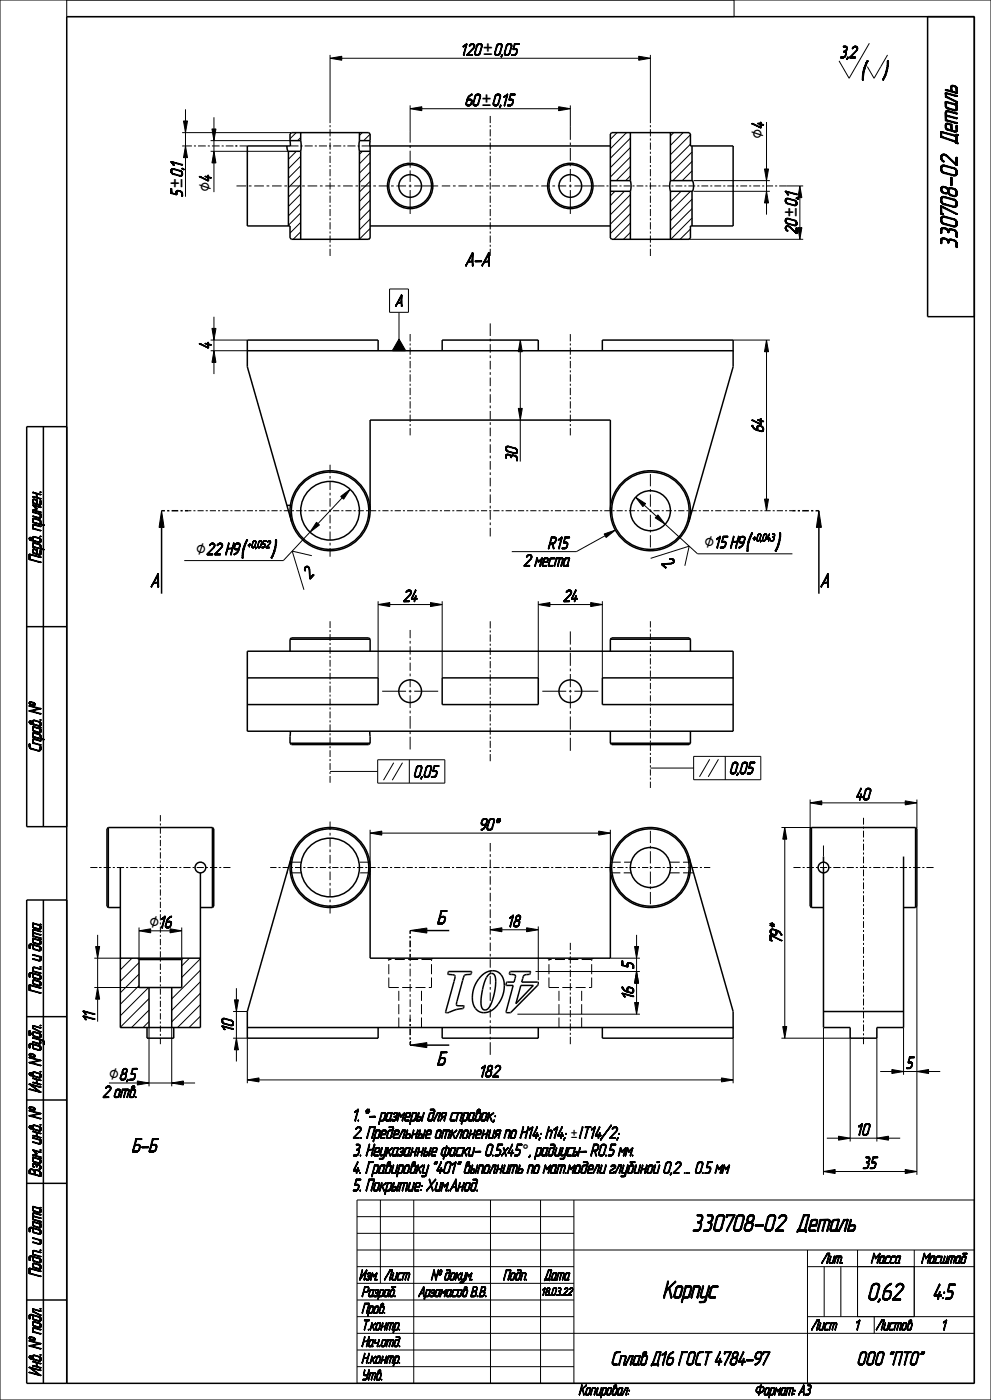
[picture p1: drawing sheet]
<svg xmlns="http://www.w3.org/2000/svg" width="297mm" height="420mm" viewBox="0 0 297 420" stroke-linecap="round" stroke-linejoin="round" font-family="sans-serif">
<defs><g id="words">
<g font-size="7.5">
<text x="144.5" y="16.6">±</text>
<text x="257.9" y="23.7">(</text>
<text x="144.1" y="31.7">±</text>
<text x="54.7" y="56.6" transform="rotate(-90 54.7 56.6)">±</text>
<text x="238.8" y="65.4" transform="rotate(-90 238.8 65.4)">±</text>
</g>
<g font-size="7.3">
<text x="286.9" y="46.4" transform="rotate(-90 286.9 46.4)">Деталь</text>
<text x="286.9" y="78.5" transform="rotate(-90 286.9 78.5)">330708-02</text>
<text x="203.5" y="369.4">330708-02</text>
<text x="235.6" y="369.4">Деталь</text>
<text x="194.5" y="389.4">Корпус</text>
<text x="258.6" y="390">0,62</text>
</g>
<g font-size="7.2">
<text x="72" y="167.1">(</text>
<text x="81.2" y="167.1">)</text>
<text x="223.4" y="165.1">(</text>
<text x="232.2" y="165.1">)</text>
</g>
<text font-size="6.6" x="278.4" y="389.7">4:5</text>
<g font-size="5.9">
<text x="136" y="79.8">А-А</text>
<text x="37.2" y="345.6">Б-Б</text>
<text x="172.4" y="409.5">Сплав Д16 ГОСТ 4784-97</text>
<text x="251.4" y="409.5">ООО &quot;ПТО&quot;</text>
</g>
<g font-size="5.3">
<text x="228.8" y="41.7" transform="rotate(-90 228.8 41.7)">⌀4</text>
<text x="228.8" y="41.7" transform="rotate(-90 228.8 41.7)">⌀</text>
<text x="63.2" y="57.6" transform="rotate(-90 63.2 57.6)">⌀4</text>
<text x="63.2" y="57.6" transform="rotate(-90 63.2 57.6)">⌀</text>
<text x="58.7" y="166.4">⌀22 H9</text>
<text x="58.7" y="166.4">⌀</text>
<text x="211.1" y="164.4">⌀15 H9</text>
<text x="211.1" y="164.4">⌀</text>
<text x="44.7" y="278.4">⌀16</text>
<text x="44.7" y="278.4">⌀</text>
<text x="32.6" y="324">⌀8,5</text>
<text x="32.6" y="324">⌀</text>
<text x="170.9" y="341.5">±IT14/2;</text>
<text x="170.9" y="341.5">±</text>
<text x="156.5" y="346.8">°, радиусы- R0.5 мм.</text>
<text x="156.5" y="346.8">°</text>
</g>
<g font-size="5.1">
<text x="138.2" y="16.6">120</text>
<text x="148" y="16.6">0,05</text>
<text x="251.7" y="17.4">3,2</text>
<text x="139.4" y="31.7">60</text>
<text x="147.6" y="31.7">0,15</text>
<text x="54.7" y="53.1" transform="rotate(-90 54.7 53.1)">0,1</text>
<text x="54.7" y="59" transform="rotate(-90 54.7 59)">5</text>
<text x="238.8" y="61.9" transform="rotate(-90 238.8 61.9)">0,1</text>
<text x="238.8" y="70.3" transform="rotate(-90 238.8 70.3)">20</text>
<text x="118.5" y="91.9">A</text>
<text x="63.2" y="104.6" transform="rotate(-90 63.2 104.6)">4</text>
<text x="228.8" y="129.7" transform="rotate(-90 228.8 129.7)">64</text>
<text x="155.1" y="138.5" transform="rotate(-90 155.1 138.5)">30</text>
<text x="164.3" y="164.6">R15</text>
<text x="92.8" y="173.8" transform="rotate(-47 92.8 173.8)">2</text>
<text x="156.9" y="169.9">2 места</text>
<text x="198.1" y="169.2" transform="rotate(42 198.1 169.2)">2</text>
<text x="12.3" y="175.3" transform="rotate(-90 12.3 175.3)">Перв. примен.</text>
<text x="120.8" y="180.5">24</text>
<text x="168.8" y="180.5">24</text>
<text x="12.3" y="229.6" transform="rotate(-90 12.3 229.6)">Справ. №</text>
<text x="124" y="233.2">0,05</text>
<text x="218.7" y="232.2">0,05</text>
<text x="256.5" y="240">40</text>
<text x="143.8" y="249.1">90*</text>
<text x="152.2" y="278.1">18</text>
<text x="234.3" y="282.9" transform="rotate(-90 234.3 282.9)">79*</text>
<text x="189.9" y="290.7" transform="rotate(-90 189.9 290.7)">5</text>
<text x="189.9" y="299.7" transform="rotate(-90 189.9 299.7)">16</text>
<text x="28.4" y="306.5" transform="rotate(-90 28.4 306.5)">11</text>
<text x="70" y="309.5" transform="rotate(-90 70 309.5)">10</text>
<text x="143.8" y="323.1">182</text>
<text x="271.6" y="320.6">5</text>
<text x="30.7" y="329.3">2 отв.</text>
<text x="12.3" y="333.4" transform="rotate(-90 12.3 333.4)">Инв. № дубл.Подп. и дата</text>
<text x="105.7" y="336.3">1. *- размеры для справок;</text>
<text x="105.7" y="341.5">2. Предельные отклонения по H14; h14;</text>
<text x="256.8" y="340.6">10</text>
<text x="105.7" y="346.8">3. Неуказанные фаски- 0.5х45</text>
<text x="105.7" y="352">4. Гравировку &quot;401&quot; выполнить по мат.модели глубиной 0,2 ... 0.5 мм</text>
<text x="258.5" y="350.6">35</text>
<text x="105.7" y="357.3">5. Покрытие: Хим.Анод.</text>
<text x="12.3" y="418.7" transform="rotate(-90 12.3 418.7)">Инв. № подл.Подп. и датаВзам. инв. №</text>
</g>
<g font-size="4.4">
<text x="105.6" y="384">Изм.</text>
<text x="114" y="384">Лист</text>
<text x="125.5" y="384">№ докум.</text>
<text x="148.6" y="384">Подп.</text>
<text x="162.2" y="384">Дата</text>
<text x="245" y="379">Лит.</text>
<text x="259" y="379">Масса Масштаб</text>
<text x="108.4" y="389">Pазраб.</text>
<text x="125.4" y="389">Арзамасов В.В.</text>
<text x="108.4" y="394">Пров.</text>
<text x="108.4" y="399">Т.контр.</text>
<text x="242" y="399">Лист</text>
<text x="255.8" y="399">1 Листов</text>
<text x="281.8" y="399">1</text>
<text x="108.4" y="404">Нач.отд.</text>
<text x="108.4" y="409">Н.контр.</text>
<text x="108.4" y="414">Утв.</text>
<text x="173.5" y="418.5">Копировал:</text>
<text x="240.4" y="418.5">Формат: А3</text>
</g>
<text font-size="3.4" x="160.4" y="388.6">18.03.22</text>
<g font-size="3.1">
<text x="74.2" y="164.3">+0,052</text>
<text x="225.5" y="162.3">+0,043</text>
</g>
</g></defs>
<g fill="#000">
<path d="M98.9 17.5l3.5-.6v1.2zM191.4 16.9l3.5 .6-3.5 .6zM265.9 19.4l.4-.2-.4 .5zM266.3 19.2l-.1 .6-.3-.1zM265.9 18.3h.4zM265.9 18.4l.4-.1v.2zM265.9 18.7l.4-.2-.4 .5zM266.3 18.5v.7l-.4-.2zM266 18.2h.3zM266 18.2h.2zM265.9 19.7l.3 .1-.5 .6zM265.9 18.4l.4 .1-.4 .2z"/>
<path d="M265.9 19l.4 .2-.4 .2zM55 36.3h1.2l-.6 3.5zM122.9 32.6l3.5-.6v1.2zM167.4 32l3.5 .6-3.5 .6zM264.5 23.8l.7-.6zM264.5 23.9l.7-.7-.3 .7zM264.5 23.9h.4zM264.6 23.9h.3zM264.6 24l.3-.1zM264.6 24h.2zM265 22.8l.5-.3-.6 .7zM264.9 23.2l.6-.7-.3 .7z"/>
<path d="M265.3 22.1l.5-.3-.6 .7zM265.8 21.8l-.3 .7h-.3zM264.9 23.2h.3l-.7 .6zM265.3 21.9l.5-.1-.5 .3zM265.5 21.6l.5-.5-.6 .7zM266 21.1l-.2 .7h-.4zM265.5 21.3l.5-.2-.5 .5zM265.2 22.5h.3l-.5 .3zM266.1 20.4l-.1 .7h-.4zM266.2 19.8l-.1 .6h-.4zM265.4 21.8h.4l-.5 .1zM265.6 21.1h.4l-.5 .2z"/>
<path d="M265.7 20.4h.4l-.5 .7zM55.6 43.8l.6 3.5h-1.2zM64.1 45.4l.6 3.5h-1.2zM63.5 38.7h1.2l-.6 3.5zM229.1 50.7h1.2l-.6 3.5zM229.7 57.4l.6 3.5h-1.2zM239.1 68.3h1.2l-.6 3.5zM63.5 98.5h1.2l-.6 3.5zM64.1 105.2l.6 3.5h-1.2zM119.6 101.7l2 3.5h-4zM155.9 102l.6 3.5h-1.2zM229.7 102l.6 3.5h-1.2z"/>
<path d="M155.3 122.5h1.2l-.6 3.5zM48.4 153.2l.8 5h-1.5zM94.9 156.7l.8 .8-2.8 2.1zM102.1 148.9l2.8-2.1-1.9 3zM181.1 160.2l3.3-1.2-2.8 2.2zM190.5 149.2l3 1.9-.8 .9zM197.2 154.5l2.1 2.8-2.9-1.9zM229.1 149.7h1.2l-.6 3.5zM245.4 153.2l.8 5h-1.5zM46.1 175l-.8 1zM46.1 175l-.6 1h-.2zM45.3 176h.2z"/>
<path d="M45.3 176.1l.2-.1zM45.3 176.1h.2zM46.3 174.7h.9l-1.1 .3zM46.3 174.7l-1 1.3zM47.2 172.2h.3zM47.2 172.8l-1.9 3.2zM47.3 172.2l.2-.1zM46.1 175l1.1-.3 .1 .3zM47.3 176h.3zM47.3 172.1h.2zM47.3 176.1l.2-.1zM47.3 176.1h.2z"/>
<path d="M47.3 172.1h.1zM47.3 172.2h.2zM47.5 172.2l-2.2 3.8zM47.2 172.2h.3l-2.2 3.8zM47.3 176h.2zM47.3 175l.3 1h-.3zM246.8 175l-.8 1zM246.8 175l-.5 1h-.3zM246 176h.3zM246.1 176.1l.2-.1zM246.1 176.1h.1zM247 174.7h1l-1.2 .3z"/>
<path d="M247 174.7l-.9 1.3zM247.9 172.2h.3zM247.9 172.8l-1.8 3.2zM248 172.2l.2-.1zM246.8 175l1.2-.3v.3zM248 176h.3zM248 172.1h.2zM248 176.1l.3-.1zM248 176.1h.2zM248.1 176.1h.1zM248 172.2h.2zM248.2 172.2l-2.1 3.8z"/>
<path d="M247.9 172.2h.3l-2.1 3.8zM248 175l.3 1h-.3zM113.3 181.4l3.5-.6v1.2zM129 180.8l3.5 .6-3.5 .6zM161.3 181.4l3.5-.6v1.2zM177 180.8l3.5 .6-3.5 .6zM110.9 249.9l3.5-.6v1.2zM179.4 249.3l3.5 .6-3.5 .6zM235.2 248.3l.6 3.5h-1.2zM242.8 240.9l3.5-.6v1.2zM271.3 240.3l3.5 .6-3.5 .6zM41.7 279.2l3.5-.6v1.2z"/>
<path d="M122.9 279.2l5-.8v1.5zM131.2 277l1.8-.1zM131.2 277.1l1.6-.1zM131.2 277.2l1.4-.1zM131.2 277l1.2-.1zM132 275.2l-.5 1.7-.3 .1zM132 274.9h.9l-.9 .3zM132 274.9l-.8 2.1zM132.1 273.3h1.9zM132.1 273.2l1.9 .1zM132.2 273.2h1.8zM132.2 273.2h1.7z"/>
<path d="M131.3 277.2l1.3-.1zM132.3 277.2l.3-.1zM131.2 277l1.3-.1zM132.4 273.4l-1.2 3.6zM132.1 273.3l.3 .1-1.2 3.6zM132.5 276.9l.6-.1zM131.2 277.1h1.4zM132.7 276.8l.5-.1zM132 275.2l1.4-.1zM131.2 277h1.6zM132 275.2l1-.3zM132.8 275.2l.6-.1z"/>
<path d="M133 276.5h.3zM132.9 276.6l.4-.1zM132.9 275.2l.5-.1zM133 275.2l.5 .1zM133 276.4l.4-.1zM132 275.2l1.2-.3zM133.5 275.8l-.1 .5h-.3zM132.6 276.9l.5-.1zM133.1 275.3h.4zM133.2 275.4h.3zM132 275.2l1.3-.2zM133.2 275.5l.3-.1z"/>
<path d="M133.2 275.6h.3zM133.2 275.8l.3-.1zM132.9 276.6l.3 .1zM133 276.4l.3 .1zM133.1 276.3h.3zM133.2 275.8h.3l-.4 .5zM133.2 275.5l.3 .1zM133.2 275.6l.3 .1zM132.4 273.4h1.5zM132.1 273.2h1.9zM132.4 273.4h1.6zM132.4 273.4l1.6-.1z"/>
<path d="M146.9 278.9l3.5-.6v1.2zM157.8 278.3l3.5 .6-3.5 .6zM29.3 296.3l.6 3.5h-1.2zM28.7 284h1.2l-.6 3.5zM190.8 291.5l.6 3.5h-1.2zM190.2 284h1.2l-.6 3.5zM70.9 311.5l.6 3.5h-1.2zM70.3 300h1.2l-.6 3.5zM122.9 313.5l5-.7v1.5zM131.2 319.4l1.8-.1zM131.2 319.5l1.6-.1zM131.2 319.5h1.4z"/>
<path d="M131.2 319.4l1.2-.1zM132 317.6l-.5 1.7-.3 .1zM132 317.3h.9l-.9 .3zM132 317.3l-.8 2.1zM132.1 315.7h1.9zM132.1 315.6l1.9 .1zM132.2 315.6h1.8zM132.2 315.6l1.7-.1zM131.3 319.5h1.3zM132.3 319.5h.3zM131.2 319.4l1.3-.1zM132.4 315.8l-1.2 3.6z"/>
<path d="M132.1 315.7l.3 .1-1.2 3.6zM132.5 319.3l.6-.1zM132.7 319.2l.5-.2zM132 317.6l1.4-.1zM131.2 319.4h1.6zM132 317.6l1-.3zM132.8 317.6l.6-.1zM133 318.9l.3-.1zM132.9 319l.4-.2zM132.9 317.6l.5-.1zM133 317.6h.5zM133 318.8l.4-.1z"/>
<path d="M132 317.6l1.2-.3zM133.5 318.1l-.1 .6h-.3zM132.6 319.2h.5zM133.1 317.7l.4-.1zM133.2 317.7l.3 .1zM132 317.6l1.3-.2zM133.2 317.8h.3zM133.2 317.9l.3-.1zM133.2 318l.3-.1zM133.2 318.1l.3-.1zM132.8 319.1l.4-.1zM133 318.8h.3z"/>
<path d="M133.1 318.7h.3zM133.2 318.1h.3l-.4 .6zM133.2 317.9h.3zM133.2 318h.3zM132.4 315.8h1.5zM132.1 315.6h1.9zM132.4 315.8l1.6-.1zM190.2 300.8h1.2l-.6 3.5zM234.6 308h1.2l-.6 3.5zM51.5 324.9l3.5-.6v1.2zM74.1 324l3.5-.6v1.2zM216.2 323.4l3.5 .6-3.5 .6z"/>
<path d="M267.3 320.9l3.5 .6-3.5 .6zM274.8 321.5l3.5-.6v1.2zM251.3 340.9l3.5 .6-3.5 .6zM262.8 341.5l3.5-.6v1.2zM226.5 417.1l.3-.1zM226.5 417.2l.3-.1zM226.5 417.3h.3zM226.6 417l.2-.2zM226.6 417.5h.3zM226.6 416.8l.3-.1zM226.6 417.6h.4zM226.7 416.6l.3-.1z"/>
<path d="M226.7 417.6h.4zM226.8 416.4h.2zM226.5 417.1h.3zM226.5 417.2h.3zM226.6 417h.2zM226.6 416.8h.2l-.2 .2zM226.9 416.3l.4-.1zM226.6 416.8l.3-.2zM226.7 416.6h.2l-.3 .2zM226.9 417.8h1.3zM226.8 416.4l.2 .1-.3 .1zM227 416.2l.5-.1z"/>
<path d="M226.8 416.4l.3-.1zM226.9 416.3h.2l-.3 .1zM226.8 417.7l.5-.1zM227.2 416.1h1.6zM227.1 417.9l.9-.1zM226.8 417.7l.7-.1zM227.6 417.9l-.1 .5h-.2zM227.3 418.4h.2zM227.3 418.5l.2-.1zM227.4 416h1.3zM226.9 416.3l.5-.1zM227 416.2h.4l-.5 .1z"/>
<path d="M227.2 417.9l.8-.1zM228.1 416.1l-.4 1.5h-.2zM226.8 417.7l.9-.1zM227.5 415.9h1zM227.5 416.1h1.3zM227.4 417.9l.6-.1zM227.4 417.9h.2l-.3 .5zM226.8 417.7l1.1-.1zM227.6 416.1h1.2zM227.6 417.9l.4-.1zM227.9 417.9l.1-.1zM228.2 415.6l-.3 .3z"/>
<path d="M227.5 415.9h.6zM227.5 415.9h.4zM227.9 417.6h.6zM228 415.6h.2zM228 415.5h.2zM227.9 416.1h.9zM227.9 416.1h.2l-.6 1.5zM227.5 415.9h.8zM227.1 417.9l1-.1zM226.9 417.8h1.2zM228.2 417.6l.5-.1zM228 415.6h.2l-.3 .3z"/>
<path d="M228.1 416.1h.7zM226.8 417.7h1.6zM226.9 417.8l1.5-.1zM228.3 416.1h.5zM228.4 416.1l.5 .1zM228.5 417.3h.3l-.4 .2zM228.4 417.5l.4-.2zM227.4 416l1.1-.1zM228 417.6h.5zM228.6 417.2h.3zM228.5 416.2h.4zM228.6 416.2l.4 .1z"/>
<path d="M227.2 416.1l1.5-.1zM228.7 417.1l.2-.1zM228.3 417.5h.4zM228.7 416.3l.3 .1zM228.7 417l.3-.2zM228.8 416.4h.2zM228.8 416.8l.2-.1zM227 416.2l1.8-.1zM228.8 416.5l.2-.1zM228.8 416.7l.2-.1zM228.6 417.2l.2 .1zM228.7 417.1l.2 .1z"/>
<path d="M228.7 417h.2zM228.8 416.8h.2l-.3 .2zM229.6 416.8l-.4 1.3h-.2zM229 418.2h.3zM229 418.3h.4zM228.8 416.5l.2 .1zM228.8 416.7h.2zM229 418.4l1.2-.1zM229.1 418.4h1zM229.2 418.5l.8-.1zM229 418.2l.2-.1zM229 418.1h.2z"/>
<path d="M229 418.3h.3zM229.3 416.8l.3-.1zM229.3 418.5h.6zM229.4 416.7l.3-.1zM229.4 416.6h.3zM229 418.4l.8-.1zM229.5 416.5l1-.1zM229.5 416.5h1.1zM229.3 416.8h.3l-.6 1.3zM229.4 416.7h.2zM229.7 416.4h.8zM229.8 418.5h.1z"/>
<path d="M229.4 416.6h.4zM229.5 416.5l.3 .1zM229.8 418.3l.4-.1zM229.7 416.4h.6zM229.7 416.4h.2zM229.2 418.5h.7zM230 418.2h.3zM229.1 418.4h.9zM230.1 418.2l.2-.1zM230.6 416.8l-.3 1.3h-.2zM229 418.4h1.1zM229.8 416.6l.8-.1z"/>
<path d="M230.2 416.6h.4zM229.9 418.3l.3-.1zM229.7 416.4h.7zM230.1 418.1h.2zM230.7 418.5l-.2 .7h-.1zM230.4 419.3l.1-.1zM230.3 416.6h.3zM230.4 416.6h.2zM230.4 419.3h.1zM230.4 416.7h.2zM230.4 416.8l.2-.1zM229.6 416.4h.9z"/>
<path d="M230.4 419.2h.1zM230.4 416.6l.2 .1zM230.4 416.8h.2l-.5 1.3zM230.8 418.3h.6l-.7 .2zM230.8 418.3l-.4 .9zM231 416.4l1.2 .1zM231.1 416.4h1zM231.1 416.4h.8zM231.2 416.6l-.8 2.6zM231 416.4l.2 .2-.8 2.6zM230.7 418.5h.9zM231.4 418.5h.2z"/>
<path d="M230.7 418.5l.8-.2zM231.5 418.3l.4-.1zM230.7 418.5l1.1-.2zM231.6 418.2h.3zM230.7 418.5l.9-.1zM231.7 418.2l.2-.1zM232.3 416.8l-.4 1.3h-.2zM230.7 418.5l1-.1zM231.2 416.6l1-.1zM231.9 416.6h.4zM231.7 418.2h.2zM231.1 416.4h.9z"/>
<path d="M231.7 418.1h.2zM232 416.6h.3zM232 416.7h.3zM232 416.8l.3-.1zM232.7 416.8l-.4 1.6h-.2zM232.1 418.4h.2zM232.1 418.5l.2-.1zM232 416.6l.3 .1zM232 416.8h.3l-.6 1.3zM232.6 416.4h.2zM232.5 416.4h.3l-.1 .4zM232.8 416.4l.3 .8-.4-.4z"/>
<path d="M232.5 416.4l.2 .4-.6 1.6zM233.1 417.2l.6-.4-.8 .7zM232.9 417.5l.8-.7zM232.7 416.8l.4 .4-.2 .3zM232.9 417.5h.2zM234.1 416.4l-.8 2 .4-1.6zM234.1 416.4l-.5 2h-.3zM233.3 418.4h.3zM233.4 418.5l.1-.1zM233.4 418.5h.1zM233.3 418.4h.2zM233.9 416.4h.1z"/>
<path d="M234.5 416.8l-.4 1.3h-.2zM233.9 418.2h.3zM233.9 418.3h.4zM233.1 417.2l1-.8zM233.9 416.4h.1l-.9 .8zM234 418.4h.9zM234.1 418.5l.8-.1zM233.9 418.2l.2-.1zM233.9 418.1h.2zM233.9 418.3h.3zM234.2 416.8l.3-.1zM234.2 418.5h.7z"/>
<path d="M234.3 416.7l.3-.1zM234.3 416.6h.3zM233.9 418.4l.8-.1zM234.4 416.5l1.2-.1zM234.2 416.8h.3l-.6 1.3zM234.3 416.7h.2zM234.5 416.4h1.1zM234.6 416.4h1zM234.7 418.5h.2zM234.3 416.6h.4zM234.4 416.5l.3 .1zM234.7 418.3h.6z"/>
<path d="M233.9 418.4l1.4-.1zM234.6 416.4h.9zM234.6 416.4h.2zM234.8 418.3l.4-.1zM234.8 418.3h.4zM234.1 418.5h.8zM235 418.2h.2zM235.4 416.6l.2-.2-.6 1.7zM235.6 416.4l-.4 1.7h-.2zM233.9 418.4l1.5-.1zM235 418.4h.4zM234 418.4h1z"/>
<path d="M233.9 418.4h1.1zM235.1 418.4h.3zM235.1 418.5h.2zM235 418.2l.2-.1zM235 418.1h.2zM234.9 418.2h.3zM234.7 418.3h.5zM235.1 418.5l.2-.1zM235.1 418.4h.2zM234.7 416.6l.9-.2zM236.2 416.6l-.5 1.8h-.2zM235.5 418.4h.2z"/>
<path d="M235.5 418.5l.2-.1zM236 416.4l1.8 .1zM236 416.4h1.7zM236 416.4h1.5zM236 416.4l.2 .2-.7 1.8zM237 416.6l-.4 1.8h-.2zM236.4 418.4h.2zM236.4 418.5l.2-.1zM236.4 418.5h.1zM236.2 416.6l1.6-.1zM236.8 416.6l1-.1zM236.8 416.6h.2l-.6 1.8z"/>
<path d="M237.2 418.4h.2zM237.8 416.8l-.4 1.6h-.2zM237.2 418.5l.2-.1zM237.2 418.5h.2zM237 416.6l.8-.1zM237.5 416.6h.3zM236 416.4h1.6zM237.6 416.6l.3 .1zM237.6 416.7h.3zM237.6 416.8l.3-.1zM237.6 416.8h.2l-.6 1.6zM237.8 418.3h.3z"/>
<path d="M237.9 418.2h.2zM237.9 418.3l.2-.1zM237.9 418.3h.1zM237.8 418.3h.2zM237.9 418.3h.2zM238.1 417.2l.2-.1zM238.1 417.2h.3zM238.1 417.3l.2-.1zM238.2 417.1h.1zM238.1 417.3h.2zM238.1 417.2h.2z"/>
</g>
<g fill="none" stroke="#000" stroke-width=".3">
<path d="M0 0h297v420h-297zM20 0v5h200v-5M98.9 17.5l3.5-.6v1.2zM98.9 16.5v20.4M102.4 17.5h89M191.4 16.9l3.5 .6-3.5 .6zM194.9 16.5v20.4M260.5 13l-6 10.5-3-5.2M265.9 19.7l.3 .1-.5 .6zM265.9 18.3h.4zM265.9 18.4l.4-.1v.2zM265.9 18.4l.4 .1-.4 .2z"/>
<path d="M265.9 18.7l.4-.2-.4 .5zM265.9 19l.4 .2-.4 .2zM265.9 19.4l.4-.2-.4 .5zM266 16.5l-4 7M266 18.2h.2zM266.1 18.2h.1M266 18.2h.3zM266.2 19.8l-.1 .6h-.4zM266.3 18.5v.7l-.4-.2zM266.3 19.2l-.1 .6-.3-.1zM54.6 39.8h32.7M55 36.3h1.2l-.6 3.5z"/>
<path d="M55.6 32.8v3.5M55.6 39.8v4M63.5 38.7h1.2l-.6 3.5zM64.1 35.2v3.5M88.8 39.8l-1.9 1.8M98.9 37.5v.7M98.9 38.8v2.1M108.6 39.8l-.9 .8M122.9 32.6l3.5-.6v1.2zM122.9 31.6v11.2M126.4 32.6h41M146.9 34.8v2.1"/>
<path d="M146.9 37.5v.7M146.9 38.8v2.1M167.4 32l3.5 .6-3.5 .6zM170.9 31.6v10.4M184.9 39.8l-2 2M187.8 39.8l-4.9 4.8M194.9 37.5v.7M194.9 38.8v2.1M201.9 39.8l-1 1M204.7 39.8l-3.8 3.8M229.7 36.6v14.1M264.5 23.8l.7-.6z"/>
<path d="M264.5 23.9l.7-.7-.3 .7zM264.5 23.9h.4zM264.6 23.9h.3zM264.6 24l.3-.1zM264.6 24h.2zM264.7 24h.1M264.9 23.2l.6-.7-.3 .7zM264.9 23.2h.3l-.7 .6zM265 22.8l.5-.3-.6 .7zM265.2 22.5h.3l-.5 .3zM265.3 22.1l.5-.3-.6 .7zM265.3 21.9l.5-.1-.5 .3z"/>
<path d="M265.4 21.8h.4l-.5 .1zM265.5 21.6l.5-.5-.6 .7zM265.5 21.3l.5-.2-.5 .5zM265.6 21.1h.4l-.5 .2zM265.7 20.4h.4l-.5 .7zM265.8 21.8l-.3 .7h-.3zM266 21.1l-.2 .7h-.4zM266.1 20.4l-.1 .7h-.4zM54.6 43.8h2.9M55.6 43.8l.6 3.5h-1.2zM55.6 47.3v11.7M58.1 43.8h.6"/>
<path d="M59.4 43.8h2.3M62.3 43.8h.6M63.1 45.4h23.3M63.1 42.2h23.8M63.5 43.8h2.3M64.1 45.4l.6 3.5h-1.2zM64.1 42.2v3.2M64.1 48.9v8.7M66.4 43.8h.6M67.7 43.8h2.3M70.6 43.8h.1M70.6 43.8h.6"/>
<path d="M70.9 55.8h2.9M71.8 43.8h2.3M74.6 55.8h.8M76.2 55.8h2.9M79.9 55.8h.8M81.5 55.8h2.9M85.2 55.8h.8M86.8 55.8h2.9M87 43.8h2.5M88.8 45.4l-2.4 2.4M90.1 43.8h.6M90.1 41.3l-.9 .9"/>
<path d="M90.1 46.9l-3.7 3.7M90.1 49.7l-3.7 3.7M90.1 52.6l-3.7 3.7M90.1 55.4l-3.7 3.7M90.1 58.2l-3.7 3.7M90.6 55.8h.8M91.3 43.8h2.4M92.2 55.8h2.9M94.3 43.8h.7M95.6 43.8h2.4M95.9 55.8h.8M97.5 55.8h2.9"/>
<path d="M98.6 43.8h.6M98.9 41.5v.6M98.9 42.8v2.1M98.9 45.5v.6M98.9 46.7v2.2M98.9 49.5v.6M98.9 50.7v2.2M98.9 53.5v.6M98.9 54.7v2.2M98.9 57.5v.6M98.9 58.7v2.1M99.8 43.8h2.5"/>
<path d="M101.2 55.8h.8M102.8 55.8h2.9M102.9 43.8h.6M104.1 43.8h2.4M106.5 55.8h.8M107.2 43.8h.6M108.2 55.8h2.9M108.4 43.8h2.4M108.6 45.4l-.9 .9M110.9 40.3l-1.9 1.9M110.9 45.9l-3.2 3.2M110.9 48.7l-3.2 3.2"/>
<path d="M110.9 51.6l-3.2 3.2M110.9 54.4l-3.2 3.2M110.9 57.2l-3.2 3.2M111.9 55.8h.8M113.5 55.8h2.9M117.2 55.8h.8M118.8 55.8h2.9M122.5 55.8h.8M122.9 43.6v.8M122.9 45.2v3.5M122.9 49.5v.8M122.9 51.1v3.5"/>
<path d="M122.9 55.4v.8M122.9 57v7.2M124.1 55.8h7.2M132.4 55.8h2.5M135.7 55.8h.9M137.4 55.8h2.5M140.7 55.8h.8M142.3 55.8h2.6M145.7 55.8h.8M146.9 41.5v.6M146.9 42.8v2.1M146.9 45.5v.6"/>
<path d="M146.9 46.7v2.2M146.9 49.5v.6M146.9 50.7v2.2M146.9 53.5v.6M146.9 54.7v2.2M146.9 57.5v.6M146.9 58.7v2.1M147.3 55.8h2.5M150.6 55.8h.9M152.3 55.8h2.5M155.6 55.8h.8M157.2 55.8h2.6"/>
<path d="M160.6 55.8h.8M162.2 55.8h2.5M165.5 55.8h.9M167.2 55.8h2.5M170.5 55.8h.8M170.9 42.8v.8M170.9 44.4v3.9M170.9 49.1v.8M170.9 50.7v3.9M170.9 55.4v.8M170.9 57v7.2M172.1 55.8h9.1"/>
<path d="M181.8 55.8h.6M183 55.8h2M184.3 57.4l-1.4 1.4M185.7 55.8h.6M186.9 55.8h2M187.1 57.4l-4.2 4.2M188.9 41.5l-6 6M188.9 44.3l-6 6M188.9 47.1l-6 6M188.9 49.9l-4.2 4.3M188.9 52.8l-1.4 1.4M188.9 58.4l-6 6"/>
<path d="M189.5 55.8h.7M190.8 55.8h2M193.4 55.8h.6M194.7 55.8h2M194.9 41.5v.6M194.9 42.8v2.1M194.9 45.5v.6M194.9 46.7v2.2M194.9 49.5v.6M194.9 50.7v2.2M194.9 53.5v.6M194.9 54.7v2.2"/>
<path d="M194.9 57.5v.6M194.9 58.7v2.1M197.3 55.8h.6M198.5 55.8h2.1M201.2 55.8h.6M201.3 57.4l-.4 .3M202.4 55.8h2.1M204.1 57.4l-3.2 3.2M205.1 55.8h.6M206.3 55.8h2.1M206.9 40.4l-6 6M206.9 43.3l-6 6"/>
<path d="M206.9 57.4l-6 6M207.4 45.6l-6.5 6.5M207.4 48.4l-5.8 5.8M207.4 51.3l-2.9 2.9M207.4 54.1l-.1 .1M207.4 59.7l-6.5 6.5M207.9 57.4h22.8M207.9 54.2h22.8M209 55.8h.6M210.2 55.8h2.1M212.9 55.8h.6M214.1 55.8h2"/>
<path d="M216.8 55.8h.6M218 55.8h2M220.6 55.8h.7M221.9 55.8h2M224.5 55.8h.6M225.8 55.8h2M228.4 55.8h.6M229.1 50.7h1.2l-.6 3.5zM229.6 55.8h2.1M229.7 57.4l.6 3.5h-1.2zM229.7 54.2v3.2M232.3 55.8h.6"/>
<path d="M233.5 55.8h2.1M239.7 59.3v9M90.1 61.1l-3.7 3.6M90.1 63.9l-3.7 3.7M90.1 66.7l-3.2 3.2M90.1 69.5l-2.2 2.3M98.9 61.5v.6M98.9 62.7v2.1M98.9 65.4v.7M98.9 66.7v2.1M98.9 69.4v.6M98.9 70.7v2.1"/>
<path d="M98.9 73.4v.6M98.9 74.6v2.2M110.9 60.1l-3.2 3.2M110.9 62.9l-3.2 3.2M110.9 65.7l-3.2 3.2M110.9 68.5l-3.2 3.2M110.9 71.4l-.4 .4M146.9 61.5v.6M146.9 62.7v2.1M146.9 65.4v.7M146.9 66.7v2.1M146.9 69.4v.6"/>
<path d="M146.9 70.7v2.1M146.9 73.4v.6M146.9 74.6v2.2M188.9 61.3l-6 6M188.9 64.1l-6 6M188.9 66.9l-4.9 4.9M188.9 69.7l-2 2.1M194.9 61.5v.6M194.9 62.7v2.1M194.9 65.4v.7M194.9 66.7v2.1M194.9 69.4v.6"/>
<path d="M194.9 70.7v2.1M194.9 73.4v.6M194.9 74.6v2.2M206.5 71.8h34.2M206.9 68.7l-3.1 3.1M207.4 62.6l-6.5 6.5M207.4 65.4l-6.4 6.4M229.7 60.9v3.5M239.1 68.3h1.2l-.6 3.5zM63.5 98.5h1.2l-.6 3.5zM64.1 95v3.5M119.6 93.7v8"/>
<path d="M122.4 86.7h-5.7v7h5.7M146.9 97v3.8M63.1 105.2h11M63.1 102h11M64.1 105.2l.6 3.5h-1.2zM64.1 108.7v3.5M119.6 101.7l2 3.5h-4zM122.9 100.2v2.2M122.9 103v.6M122.9 104.3v2.1M122.9 107.1v.6M122.9 108.3v2.2"/>
<path d="M122.9 111.1v.6M122.9 112.3v2.2M122.9 115.1v.6M122.9 116.3v2.2M122.9 119.1v.7M146.9 101.6v.8M146.9 103.2v2.6M146.9 106.6v.8M146.9 108.2v2.6M146.9 111.6v.8M146.9 113.3v2.5M146.9 116.6v.9"/>
<path d="M146.9 118.3v2.5M155.9 102l.6 3.5h-1.2zM155.9 105.5v17M170.9 100.2v2.2M170.9 103v.6M170.9 104.3v2.1M170.9 107.1v.6M170.9 108.3v2.2M170.9 111.1v.6M170.9 112.3v2.2M170.9 115.1v.6M170.9 116.3v2.2"/>
<path d="M170.9 119.1v.7M219.7 102h11M229.7 102l.6 3.5h-1.2zM229.7 105.5v44.2M98.9 139.4v2.6M122.9 120.4v2.2M122.9 123.2v.6M122.9 124.4v2.2M122.9 127.2v.6M122.9 128.4v2.2M146.9 121.7v.8M146.9 123.3v2.6"/>
<path d="M146.9 126.7v.8M146.9 128.3v2.6M146.9 131.7v.8M146.9 133.3v2.6M146.9 136.7v.8M146.9 138.3v2.6M155.3 122.5h1.2l-.6 3.5zM155.9 126v12.5M170.9 120.4v2.2M170.9 123.2v.6M170.9 124.4v2.2M170.9 127.2v.6"/>
<path d="M170.9 128.4v2.2M48.4 153.2l.8 5h-1.5zM56.4 153.2h.9M58 153.2h.6M59.2 153.2h1.8M61.7 153.2h.6M62.9 153.2h1.8M65.3 153.2h.7M66.6 153.2h1.8M69 153.2h.7M70.3 153.2h1.8M72.7 153.2h.7"/>
<path d="M74 153.2h1.8M76.4 153.2h.6M77.7 153.2h1.8M80.1 153.2h.6M81.4 153.2h1.8M83.8 153.2h.6M85 153.2h1.9M87.5 153.2h.6M88.7 153.2h1.9M91.2 153.2h.6M92.4 153.2h1.9M92.9 159.6l-8 8.6h-29.7"/>
<path d="M94.9 156.7l.8 .8-2.8 2.1zM94.9 153.2h.6M96.1 153.2h1.9M98.6 153.2h.6M98.9 142.8v.8M98.9 144.4v2.6M98.9 147.8v.8M98.9 149.4v2.6M98.9 152.8v.8M98.9 154.4v2.6M98.9 157.8v.8M98.9 159.4v2.6"/>
<path d="M99.8 153.2h1.9M102.1 148.9l2.8-2.1-1.9 3zM102.3 153.2h.6M102.5 149.4l-7.2 7.7M103.5 153.2h1.9M106 153.2h.6M107.2 153.2h1.9M109.7 153.2h.6M110.9 153.2h1.9M113.4 153.2h.6M114.6 153.2h1.8M117.1 153.2h.6"/>
<path d="M118.3 153.2h1.8M120.8 153.2h.6M122 153.2h1.8M124.5 153.2h.6M125.7 153.2h1.8M128.1 153.2h.7M129.4 153.2h1.8M131.8 153.2h.7M133.1 153.2h1.8M135.5 153.2h.6M136.8 153.2h1.8M139.2 153.2h.6"/>
<path d="M140.5 153.2h1.8M142.9 153.2h.6M144.2 153.2h1.8M146.6 153.2h.6M146.9 141.7v.8M146.9 143.3v2.6M146.9 146.7v.8M146.9 148.3v2.6M146.9 151.7v.8M146.9 153.3v2.6M146.9 156.7v.8M146.9 158.4v2.5"/>
<path d="M147.8 153.2h1.9M150.3 153.2h.6M151.5 153.2h1.9M154 153.2h.6M155.2 153.2h1.9M157.7 153.2h.6M158.9 153.2h1.9M161.4 153.2h.6M162.6 153.2h1.9M165.1 153.2h.6M166.3 153.2h1.9M168.8 153.2h.6"/>
<path d="M170 153.2h1.9M172.5 153.2h.6M173.7 153.2h1.8M176.2 153.2h.6M177.4 153.2h1.8M179.9 153.2h.6M181.1 153.2h1.8M183.6 153.2h.6M184.8 153.2h1.8M187.2 153.2h.7M188.5 153.2h1.8M190.5 149.2l3 1.9-.8 .9z"/>
<path d="M190.9 153.2h.7M192.2 153.2h1.8M193.1 151.5l3.7 3.4M194.6 153.2h.6M194.9 142.2v3.7M194.9 146.7v.8M194.9 148.3v3.7M194.9 152.8v.8M194.9 154.4v3.7M194.9 158.9v.8M195.9 153.2h1.8M197.2 154.5l2.1 2.8-2.9-1.9z"/>
<path d="M198.3 153.2h.6M199.3 157.3l9.8 8.8h28.4M199.6 153.2h1.8M202 153.2h.6M203.3 153.2h1.8M205.7 153.2h.6M206.9 153.2h1.9M209.4 153.2h.6M210.6 153.2h1.9M213.1 153.2h.6M214.3 153.2h1.9M216.8 153.2h.6"/>
<path d="M218 153.2h1.9M220.5 153.2h.6M221.7 153.2h1.9M224.2 153.2h.6M225.4 153.2h1.9M227.9 153.2h.6M229.1 153.2h1.9M229.1 149.7h1.2l-.6 3.5zM231.6 153.2h.6M232.8 153.2h1.8M235.3 153.2h.6M236.5 153.2h.9"/>
<path d="M245.4 153.2l.8 5h-1.5zM45.3 176h.2zM45.3 176h.1M45.3 176.1l.2-.1zM45.3 176.1h.2zM45.4 176.1h.1M46.1 175l1.1-.3 .1 .3zM46.1 175l-.8 1zM46.1 175l-.6 1h-.2zM46.3 174.7h.9l-1.1 .3zM46.3 174.7l-1 1.3zM47.2 172.2h.3z"/>
<path d="M47.2 172.8l-1.9 3.2zM47.2 172.2h.3l-2.2 3.8zM47.3 172.2l.2-.1zM47.3 172.2h.2zM47.3 176h.3zM47.3 175l.3 1h-.3zM47.3 176h.2zM47.3 172.1h.1zM47.4 172.1h.1M47.3 172.1h.2zM47.3 176.1l.2-.1zM47.3 176.1h.2z"/>
<path d="M47.4 172.2v2.8M47.4 176.1h.1M47.5 172.2l-2.2 3.8zM47.5 172.2l-.3 2.5v-1.9zM47.5 172.2l-.2 2.8zM47.5 172.2l.1 3.8-.3-1zM93.5 166.7l-5.9-1.4 3.5 11.6M98.9 162.8v.8M98.9 164.4v2.6M181.1 160.2l3.3-1.2-2.8 2.2zM181.4 160.7l-8.7 4.8h-19.3M194.9 160.5v3.7"/>
<path d="M195 167.5l11.5-3.7-1.3 5.9M246 176h.3zM246 176h.1M246.1 176.1l.2-.1zM246.1 176.1h.1zM246.2 176.1h.1M246.8 175l1.2-.3v.3zM246.8 175l-.8 1zM246.8 175l-.5 1h-.3zM247 174.7h1l-1.2 .3zM247 174.7l-.9 1.3zM247.9 172.2h.3z"/>
<path d="M247.9 172.8l-1.8 3.2zM247.9 172.2h.3l-2.1 3.8zM248 172.2l.2-.1zM248 172.2h.2zM248 176h.3zM248 175l.3 1h-.3zM248 172.1h.2zM248.1 172.1h.1M248 176.1l.3-.1zM248 176.1h.2zM248.1 176.1h.1zM248.1 172.2v2.8"/>
<path d="M248.1 176.1h.1M248.2 172.2l-2.1 3.8zM248.2 172.2l-.2 2.5-.1-1.9zM248.2 172.2l-.2 2.8zM248.2 172.2l.1 3.8-.3-1zM98.9 186.4v2M98.9 189v.6M98.9 190.2v2.1M98.9 192.9v.6M98.9 194.1v2M98.9 196.8v.6M98.9 198v2"/>
<path d="M113.3 181.4l3.5-.6v1.2zM113.3 180.4v23M116.8 181.4h12.2M122.9 189v2.5M122.9 192.3v.8M122.9 193.9v2.5M122.9 197.2v.8M122.9 198.8v2.5M129 180.8l3.5 .6-3.5 .6zM132.5 180.4v23M146.9 186.4v2.1M146.9 189.1v.6"/>
<path d="M146.9 190.4v2.1M146.9 193.1v.6M146.9 194.3v2.2M146.9 197.1v.6M146.9 198.3v2.2M161.3 181.4l3.5-.6v1.2zM161.3 180.4v23M164.8 181.4h12.2M170.9 189.4v4M170.9 194.2v.8M170.9 195.8v4M177 180.8l3.5 .6-3.5 .6z"/>
<path d="M180.5 180.4v23M194.9 186.4v1.8M194.9 188.8v.7M194.9 190.1v1.8M194.9 192.5v.7M194.9 193.8v1.8M194.9 196.3v.6M194.9 197.5v1.8M194.9 200v.6M98.9 200.6v.6M98.9 201.8v2.1M98.9 204.5v.6"/>
<path d="M98.9 205.7v2M98.9 208.4v.6M98.9 209.6v2M98.9 212.2v.6M98.9 213.5v2M98.9 216.1v.6M98.9 217.3v2.1M98.9 220v.6M114.5 207.4h7.2M122.5 207.4h.8M122.9 202.1v.8M122.9 203.7v2.5"/>
<path d="M122.9 207v.8M122.9 208.6v3.8M122.9 213.2v.8M122.9 214.8v3.8M122.9 219.4v.8M124.1 207.4h7.2M146.9 201.1v.6M146.9 202.3v2.2M146.9 205.1v.6M146.9 206.3v2.1M146.9 209.1v.6M146.9 210.3v2.1"/>
<path d="M146.9 213v.7M146.9 214.3v2.1M146.9 217v.6M146.9 218.3v2.1M162.5 207.4h7.2M170.5 207.4h.8M170.9 200.6v.8M170.9 202.2v4M170.9 207v.8M170.9 208.6v3.9M170.9 213.3v.8M170.9 215v3.9"/>
<path d="M170.9 219.7v.8M172.1 207.4h7.2M194.9 201.2v1.8M194.9 203.7v.6M194.9 204.9v1.8M194.9 207.4v.6M194.9 208.6v1.9M194.9 211.1v.6M194.9 212.3v1.9M194.9 214.8v.6M194.9 216v1.9M194.9 218.5v.6"/>
<path d="M194.9 219.7v1.9M98.9 231.4h14.3M98.9 221.2v2M98.9 223.8v.7M98.9 225.1v2M98.9 227.7v.6M98.9 228.9v2.1M98.9 231.6v.6M98.9 232.8v2M118 228.8l-3.1 5.3M120.6 228.8l-3 5.3M122.9 221v3.8"/>
<path d="M133.3 227.9h-20.1v7h20.1M146.9 221v.6M146.9 222.2v2.2M146.9 225v.6M146.9 226.2v2.2M170.9 221.3v4M194.9 230.4h13M194.9 222.2v.6M194.9 223.4v1.9M194.9 225.9v.6M194.9 227.1v1.9M194.9 229.6v.6"/>
<path d="M194.9 230.8v1.9M194.9 233.3v.6M194.9 234.5v1.9M212.7 227.8l-3.1 5.2M215.3 227.8l-3 5.2M228 226.9h-20.1v7h20.1M242.8 239.9v8.8M274.8 239.9v8.6M48.1 244.5v1.9M48.1 247v.6M48.1 248.3v1.8M48.1 250.7v.7"/>
<path d="M48.1 252v1.8M48.1 254.5v.6M48.1 255.7v1.9M48.1 258.2v.6M48.1 259.4v1.9M98.9 246.5v2.5M98.9 249.8v.8M98.9 251.5v2.5M98.9 254.8v.9M98.9 256.5v2.5M98.9 259.8v.9M110.9 249.9l3.5-.6v1.2z"/>
<path d="M110.9 248.9v11.4M114.4 249.9h65M146.9 252.9v2.5M146.9 256.3v.8M146.9 257.9v2.5M179.4 249.3l3.5 .6-3.5 .6zM182.9 248.9v11.4M194.9 249.3v3.6M194.9 253.7v.9M194.9 255.4v3.6M194.9 259.8v.9M234.2 248.3h9"/>
<path d="M235.2 248.3l.6 3.5h-1.2zM235.2 251.8v56.2M242.8 240.9l3.5-.6v1.2zM246.3 240.9h25M246.8 253.7v3.3M246.8 258.7v1.6M258.8 245.3v2.1M258.8 248v.6M258.8 249.2v2.1M258.8 251.9v.6M258.8 253.1v2M258.8 255.7v.7"/>
<path d="M258.8 257v2M258.8 259.6v.6M271.3 240.3l3.5 .6-3.5 .6zM27.1 260.3h2.1M29.8 260.3h.1M29.8 260.3h.6M31 260.3h2.2M33.8 260.3h.6M35 260.3h2.2M37.8 260.3h.6M39 260.3h2.2M41.7 279.2l3.5-.6v1.2z"/>
<path d="M41.7 278.2v9.2M41.8 260.3h.6M43 260.3h2.2M45.8 260.3h.6M47 260.3h2.1M48.1 261.9v.6M48.1 263.1v1.9M48.1 265.6v.6M48.1 266.8v1.9M48.1 269.3v.6M48.1 270.5v1.9M48.1 273v.6"/>
<path d="M48.1 274.2v1.9M48.1 276.7v.6M48.1 278v1.8M49.7 260.3h.7M51 260.3h2.1M53.7 260.3h.6M54.5 278.2v9.2M55 260.3h2.1M57.7 260.3h.6M58.9 260.3h2.2M61.7 260.3h.6M62.9 260.3h2.2"/>
<path d="M65.7 260.3h.6M66.9 260.3h2.2M81 260.3h1.9M83.5 260.3h.6M84.7 260.3h1.9M87.2 260.3h.6M88.4 260.3h1.9M90.9 260.3h.6M92.1 260.3h1.9M94.6 260.3h.6M95.8 260.3h1.9M98.3 260.3h.6"/>
<path d="M98.9 261.5v2.5M98.9 264.9v.8M98.9 266.5v2.5M98.9 269.9v.8M98.9 271.5v2.6M99.6 260.3h1.8M102 260.3h.7M103.3 260.3h1.8M105.8 260.3h.6M107 260.3h1.9M109.5 260.3h.6M110.7 260.3h1.9"/>
<path d="M113.2 260.3h.6M114.4 260.3h1.9M116.9 260.3h.6M118.1 260.3h1.9M120.6 260.3h.6M121.8 260.3h1.9M122.9 279.2l5-.8v1.5zM124.3 260.3h.6M125.6 260.3h1.8M128 260.3h.7M129.3 260.3h1.8M131.2 277l1.8-.1z"/>
<path d="M131.2 277l1.3-.1zM131.2 277l1.2-.1zM131.2 277h1.6zM131.2 277.1l1.6-.1zM131.2 277.1h1.4zM131.2 277.2l1.4-.1zM131.3 277.2l1.3-.1zM131.8 260.3h.6M132 275.2l1.4-.1zM132 275.2l-.5 1.7-.3 .1zM132 275.2l1.3-.2zM132 275.2l1.2-.3z"/>
<path d="M132 275.2l1-.3zM132 274.9h.9l-.9 .3zM132 274.9l-.8 2.1zM132.1 273.3h1.9zM132.1 273.3l.3 .1-1.2 3.6zM132.1 273.2h1.9zM132.1 273.2l1.9 .1zM132.2 273.2h1.7zM132.3 273.2h.1M132.2 273.2h1.8zM132.3 277.2l.3-.1zM132.4 273.4h1.5z"/>
<path d="M132.4 273.4l-1.2 3.6zM132.4 273.4h1.6zM132.4 273.4l1.6-.1zM132.5 276.9l.6-.1zM132.6 276.9l.5-.1zM132.7 276.8l.5-.1zM132.8 275.2l.6-.1zM132.9 275.2l.5-.1zM132.9 276.6l.4-.1zM132.9 276.6l.3 .1zM133 260.3h1.9M133 276.5h.3z"/>
<path d="M133 275.2l.5 .1zM133 276.4l.4-.1zM133 276.4l.3 .1zM133.1 275.3h.4zM133.1 276.3h.3zM133.2 275.4h.3zM133.2 275.5l.3-.1zM133.2 275.5l.3 .1zM133.2 275.6h.3zM133.2 275.6l.3 .1zM133.2 275.8l.3-.1zM133.2 275.8h.3l-.4 .5z"/>
<path d="M133.5 275.8l-.1 .5h-.3zM133.8 273.4h.1M135.5 260.3h.6M136.7 260.3h1.9M139.2 260.3h.6M140.4 260.3h1.9M142.9 260.3h.6M144.1 260.3h1.9M146.6 260.3h.6M146.9 278.9l3.5-.6v1.2zM146.9 261.2v.8M146.9 262.9v2.5"/>
<path d="M146.9 266.2v.8M146.9 267.8v2.6M146.9 271.2v.8M146.9 272.8v2.6M146.9 276.2v.8M146.9 277.8v2.6M147.8 260.3h1.9M150.3 260.3h.6M150.4 278.9h7.4M151.6 260.3h1.8M154 260.3h.7M155.3 260.3h1.8"/>
<path d="M157.8 260.3h.6M157.8 278.3l3.5 .6-3.5 .6zM159 260.3h1.9M161.3 277.9v16.2M161.5 260.3h.6M162.7 260.3h1.9M165.2 260.3h.6M166.4 260.3h1.9M168.9 260.3h.6M170.1 260.3h1.9M172.6 260.3h.6M173.8 260.3h1.9"/>
<path d="M176.3 260.3h.6M177.6 260.3h1.8M180 260.3h.7M181.3 260.3h1.8M183.8 260.3h.6M185 260.3h1.9M187.5 260.3h.6M188.7 260.3h1.9M191.2 260.3h.6M192.4 260.3h1.9M194.9 260.3h.6M194.9 261.5v3.6"/>
<path d="M194.9 266v.8M194.9 267.6v3.7M196.1 260.3h1.9M198.6 260.3h.6M199.8 260.3h1.9M202.3 260.3h.6M203.6 260.3h1.8M206 260.3h.7M207.3 260.3h1.8M209.8 260.3h.6M211 260.3h1.9M237.8 260.3h2.1"/>
<path d="M240.6 260.3h.6M241.8 260.3h2.1M244.5 260.3h.6M245.8 260.3h2.1M248.5 260.3h.6M249.7 260.3h2.2M252.5 260.3h.6M253.7 260.3h2.2M256.5 260.3h.6M257.7 260.3h2.2M258.8 260.8v2.1M258.8 263.5v.6"/>
<path d="M258.8 264.7v2.1M258.8 267.4v.6M258.8 268.6v2M258.8 271.2v.7M258.8 272.5v2M258.8 275.1v.6M258.8 276.3v2.1M258.8 279v.6M260.5 260.3h.6M261.7 260.3h2.1M264.5 260.3h.6M265.7 260.3h2.1"/>
<path d="M268.4 260.3h.7M269.7 260.3h2.1M272.4 260.3h.6M273.7 260.3h2.1M274.8 271.9v80.6M276.4 260.3h.6M277.6 260.3h2.2M28.3 287.5h7.8M28.3 296.3h13.4M28.7 284h1.2l-.6 3.5zM29.3 296.3l.6 3.5h-1.2zM29.3 280.5v3.5"/>
<path d="M29.3 287.5v8.8M29.3 299.8v6.7M39.6 287.5l-3.5 3.4M41.7 288.8l-5.6 5.6M41.7 292.2l-5.6 5.6M41.7 295.7l-5.6 5.6M44.5 296.3l-8.4 8.4M44.7 299.6l-8.6 8.6M48.1 280.4v.7M48.1 281.7v1.8M48.1 284.2v.6M48.1 285.4v1.9"/>
<path d="M48.1 287.9v.6M48.1 289.1v1.9M48.1 291.6v.6M48.1 292.8v1.9M48.1 295.3v.6M48.1 296.5v1.9M48.1 299v.6M56.8 287.5l-2.3 2.3M60.1 287.6l-5.6 5.6M60.1 291.1l-8.6 8.6M60.1 294.5l-8.6 8.6M60.1 298l-8.6 8.6"/>
<path d="M70.3 300h1.2l-.6 3.5zM70.9 296.5v3.5M122.9 287.2v1.1M122.9 289.1v.7M122.9 290.6v2.3M122.9 293.7v.7M122.9 295.2v2.3M122.9 298.3v.7M122.9 299.8v2.3M146.9 281.2v.8M146.9 282.8v2.5M146.9 286.1v.9"/>
<path d="M146.9 287.8v2.5M146.9 291.1v.8M146.9 292.7v2.6M146.9 296.1v.8M146.9 297.7v2.6M160.5 291.5h31.3M170.9 282.9v2.1M170.9 285.7v.6M170.9 286.9v2.2M170.9 289.7v.6M170.9 290.9v2.2M170.9 293.7v.6"/>
<path d="M170.9 294.9v2.2M170.9 297.7v.7M170.9 299v2.2M182.9 287.5h8.9M190.2 284h1.2l-.6 3.5zM190.8 291.5l.6 3.5h-1.2zM190.8 280.5v3.5M190.8 295v9.3M258.8 280.2v2.1M258.8 282.9v.6M258.8 284.1v2M258.8 286.7v.7"/>
<path d="M258.8 288v2M258.8 290.6v.6M258.8 291.8v2.1M258.8 294.5v.6M258.8 295.7v2.1M258.8 298.4v.6M258.8 299.6v2M44.7 308.3v17.6M44.7 303l-5.3 5.3M44.7 306.5l-1.8 1.8M48.1 300.2v1.9M48.1 302.7v.6"/>
<path d="M48.1 304v1.8M48.1 306.4v.7M48.1 307.7v1.8M48.1 310.2v.6M48.1 311.4v1.9M51.5 308.3v17.6M60.1 301.4l-6.9 6.9M60.1 304.9l-3.4 3.4M69.9 311.5h4.2v13.5M69.9 303.5h4.2M70.9 311.5l.6 3.5h-1.2zM70.9 303.5v8"/>
<path d="M70.9 315v3.5M122.9 313.5l5-.7v1.5zM122.9 302.9v.7M122.9 304.4v1.1M131.2 319.4l1.8-.1zM131.2 319.4l1.3-.1zM131.2 319.4l1.2-.1zM131.2 319.4h1.6zM131.2 319.5l1.6-.1zM131.2 319.5h1.4zM131.3 319.5h1.3zM132 317.6l1.4-.1z"/>
<path d="M132 317.6l-.5 1.7-.3 .1zM132 317.6l1.3-.2zM132 317.6l1.2-.3zM132 317.6l1-.3zM132 317.3h.9l-.9 .3zM132 317.3l-.8 2.1zM132.1 315.7h1.9zM132.1 315.7l.3 .1-1.2 3.6zM132.1 315.6h1.9zM132.1 315.6l1.9 .1zM132.2 315.6l1.7-.1zM132.3 315.5h.1"/>
<path d="M132.2 315.6h1.8zM132.3 319.5h.3zM132.4 315.8h1.5zM132.4 315.8l-1.2 3.6zM132.4 315.8l1.6-.1zM132.5 319.3l.6-.1zM132.6 319.2h.5zM132.7 319.2l.5-.2zM132.8 317.6l.6-.1zM132.8 319.1l.4-.1zM132.9 317.6l.5-.1zM132.9 319l.4-.2z"/>
<path d="M133 318.9l.3-.1zM133 317.6h.5zM133 318.8l.4-.1zM133 318.8h.3zM133.1 317.7l.4-.1zM133.1 318.7h.3zM133.2 317.7l.3 .1zM133.2 317.8h.3zM133.2 317.9l.3-.1zM133.2 317.9h.3zM133.2 318l.3-.1zM133.2 318h.3z"/>
<path d="M133.2 318.1l.3-.1zM133.2 318.1h.3l-.4 .6zM133.5 318.1l-.1 .6h-.3zM133.8 315.8h.1M146.9 301.1v.8M146.9 302.7v2.6M146.9 306.1v.8M146.9 307.7v2.5M146.9 311v.9M146.9 312.7v3.8M155.1 304.3h36.7M170.9 301.8v.6"/>
<path d="M170.9 303v2.2M170.9 305.8v.6M170.9 307v2.2M170.9 309.8v.7M170.9 311.1v2.2M190.2 300.8h1.2l-.6 3.5zM219.7 311.5v13.5M234.2 311.5h20.6v31M234.6 308h1.2l-.6 3.5zM246.8 308.4v44.1M258.8 302.2v.7M258.8 303.5v2"/>
<path d="M258.8 306.1v.6M258.8 307.3v2.1M258.8 310v.6M258.8 311.2v2.1M262.8 311.5v31M270.8 308.3v14.2M32.6 324.9h8.6M44.7 324.9h6.8M51.5 324.9l3.5-.6v1.2zM55 324.9h3.5M74.1 324l3.5-.6v1.2zM77.6 324h138.6"/>
<path d="M216.2 323.4l3.5 .6-3.5 .6zM263.8 321.5h3.5M267.3 320.9l3.5 .6-3.5 .6zM274.8 321.5l3.5-.6v1.2zM278.3 321.5h3.5M107 360h185v55h-185zM114 360v25M124 360v55M147 360v55M162 360v55M172 360v55M247.8 341.5h3.5"/>
<path d="M250.3 351.5h21M251.3 340.9l3.5 .6-3.5 .6zM254.8 341.5h8M262.8 341.5l3.5-.6v1.2zM266.3 341.5h3.5M107 365h65M107 370h65M107 375h185M107 380h65M242 380h50M242 375v40M247 380v15"/>
<path d="M252 380v15M257 375v20M274 375v20M107 385h65M107 390h65M107 395h65M107 400h185M242 395h50M107 405h65M107 410h65M226.5 417.1l.3-.1zM226.5 417.1h.3z"/>
<path d="M226.5 417.2l.3-.1zM226.5 417.2h.3zM226.5 417.3h.3zM226.6 417l.2-.2zM226.6 417h.2zM226.6 417.5h.3zM226.6 416.8l.3-.2zM226.6 416.8l.3-.1zM226.6 416.8h.2l-.2 .2zM226.6 417.6h.4zM226.7 416.6l.3-.1zM226.7 416.6h.2l-.3 .2z"/>
<path d="M226.7 417.6h.4zM226.8 416.4l.3-.1zM226.8 416.4h.2zM226.8 416.4l.2 .1-.3 .1zM226.8 417.7l1.1-.1zM226.8 417.7l.9-.1zM226.8 417.7l.7-.1zM226.8 417.7l.5-.1zM226.8 417.7h1.6zM226.9 416.3l.5-.1zM226.9 416.3l.4-.1zM226.9 416.3h.2l-.3 .1z"/>
<path d="M226.9 417.8l1.5-.1zM226.9 417.8h1.3zM226.9 417.8h1.2zM227 416.2l1.8-.1zM227 416.2l.5-.1zM227 416.2h.4l-.5 .1zM227.1 417.9l1-.1zM227.1 417.9l.9-.1zM227.2 416.1l1.5-.1zM227.2 416.1h1.6zM227.2 417.9l.8-.1zM227.3 418.4h.2z"/>
<path d="M227.3 418.5l.2-.1zM227.5 418.5h.1M227.4 416l1.1-.1zM227.4 416h1.3zM227.4 418.5h.1M227.4 417.9l.6-.1zM227.4 417.9h.2l-.3 .5zM227.5 415.9h.8zM227.5 415.9h.6zM227.5 415.9h.4zM227.5 415.9h1zM227.5 416.1h1.3z"/>
<path d="M227.6 416.1h1.2zM227.6 417.9l.4-.1zM227.6 417.9l-.1 .5h-.2zM227.9 416.1h.9zM227.9 416.1h.2l-.6 1.5zM227.9 417.9l.1-.1zM227.9 417.6h.6zM228 415.6h.2zM228 415.6h.2l-.3 .3zM228.1 415.5h.1M228 415.5h.2zM228 417.6h.5z"/>
<path d="M228.1 416.1h.7zM228.1 416.1l-.4 1.5h-.2zM228.2 417.6l.5-.1zM228.2 415.6l-.3 .3zM228.3 417.5h.4zM228.3 416.1h.5zM228.4 416.1l.5 .1zM228.4 417.5l.4-.2zM228.5 417.3h.3l-.4 .2zM228.5 416.2h.4zM228.6 417.2h.3zM228.6 417.2l.2 .1z"/>
<path d="M228.6 416.2l.4 .1zM228.7 417.1l.2-.1zM228.7 417.1l.2 .1zM228.7 416.3l.3 .1zM228.7 417l.3-.2zM228.7 417h.2zM228.8 416.4h.2zM228.8 416.8l.2-.1zM228.8 416.8h.2l-.3 .2zM228.8 416.5l.2-.1zM228.8 416.5l.2 .1zM228.8 416.7l.2-.1z"/>
<path d="M228.8 416.7h.2zM229 418.2l.2-.1zM229 418.1h.2zM229 418.2h.3zM229 418.3h.3zM229 418.3h.4zM229 418.4l1.2-.1zM229 418.4l.8-.1zM229 418.4h1.1zM229.1 418.4h1zM229.1 418.4h.9zM229.2 418.5l.8-.1z"/>
<path d="M229.2 418.5h.7zM229.3 418.5h.6zM229.3 416.8l.3-.1zM229.3 416.8h.3l-.6 1.3zM229.4 416.7l.3-.1zM229.4 416.7h.2zM229.4 416.6h.4zM229.4 416.6h.3zM229.5 416.5h1.1zM229.5 416.5l.3 .1zM229.5 416.5l1-.1zM229.6 416.8l-.4 1.3h-.2z"/>
<path d="M229.6 416.4h.9zM229.7 416.4h.7zM229.7 416.4h.6zM229.7 416.4h.2zM229.7 416.4h.8zM229.8 418.5h.1zM229.8 416.6l.8-.1zM229.8 418.3l.4-.1zM229.9 418.3l.3-.1zM230 418.2h.3zM230.1 418.2l.2-.1zM230.1 418.1h.2z"/>
<path d="M230.2 416.6h.4zM230.3 416.6h.3zM230.4 419.2h.1zM230.4 419.3l.1-.1zM230.4 419.3h.1zM230.4 416.6h.2zM230.4 416.6l.2 .1zM230.5 419.3h.1M230.4 416.7h.2zM230.4 416.8l.2-.1zM230.4 416.8h.2l-.5 1.3zM230.6 416.8l-.3 1.3h-.2z"/>
<path d="M230.7 418.5h.9zM230.7 418.5l.9-.1zM230.7 418.5l1-.1zM230.7 418.5l1.1-.2zM230.7 418.5l.8-.2zM230.7 418.5l-.2 .7h-.1zM230.8 418.3h.6l-.7 .2zM230.8 418.3l-.4 .9zM231 416.4l1.2 .1zM231 416.4l.2 .2-.8 2.6zM231.1 416.4h1zM231.1 416.4h.9z"/>
<path d="M231.1 416.4h.8zM231.2 416.4h.1M231.2 416.6l1-.1zM231.2 416.6l-.8 2.6zM231.4 418.5h.2zM231.5 418.3l.4-.1zM231.6 418.2h.3zM231.7 418.2l.2-.1zM231.7 418.2h.2zM231.7 418.1h.2zM231.9 416.6h.4zM232 416.6h.3z"/>
<path d="M232 416.6l.3 .1zM232 416.7h.3zM232 416.8l.3-.1zM232 416.8h.3l-.6 1.3zM232.1 418.4h.2zM232.1 418.5l.2-.1zM232.2 418.5h.1M232.1 418.5h.1M232.3 416.8l-.4 1.3h-.2zM232.5 416.4h.3l-.1 .4zM232.5 416.4l.2 .4-.6 1.6zM232.6 416.4h.2z"/>
<path d="M232.7 416.4h.1M232.6 416.4h.1M232.7 416.8l.4 .4-.2 .3zM232.7 416.8l-.4 1.6h-.2zM232.8 416.4l.3 .8-.4-.4zM232.9 417.5l.8-.7zM232.9 417.5h.2zM233 417.5h.1M233.1 417.5h.1M233.1 417.2l1-.8zM233.1 417.2l.6-.4-.8 .7zM233.3 418.4h.3z"/>
<path d="M233.3 418.4h.2zM233.4 418.5l.1-.1zM233.4 418.5h.1zM233.4 418.5h.1M233.9 416.4h.1zM234 416.4h.1M233.9 416.4h.1l-.9 .8zM233.9 418.2l.2-.1zM233.9 418.1h.2zM233.9 418.2h.3zM233.9 418.3h.3zM233.9 418.3h.4z"/>
<path d="M233.9 416.4h.1M233.9 418.4l1.5-.1zM233.9 418.4l1.4-.1zM233.9 418.4l.8-.1zM233.9 418.4h1.1zM234 418.4h1zM234 418.4h.9zM234.1 416.4l-.8 2 .4-1.6zM234.1 416.4l-.5 2h-.3zM234.1 418.5l.8-.1zM234.1 418.5h.8zM234.2 418.5h.7z"/>
<path d="M234.2 416.8l.3-.1zM234.2 416.8h.3l-.6 1.3zM234.3 416.7l.3-.1zM234.3 416.7h.2zM234.3 416.6h.4zM234.3 416.6h.3zM234.4 416.5l.3 .1zM234.4 416.5l1.2-.1zM234.5 416.8l-.4 1.3h-.2zM234.5 416.4h1.1zM234.6 416.4h1zM234.6 416.4h.9z"/>
<path d="M234.6 416.4h.2zM234.7 418.5h.2zM234.7 416.6l.9-.2zM234.7 418.3h.5zM234.7 418.3h.6zM234.8 418.3l.4-.1zM234.8 418.3h.4zM234.9 418.2h.3zM235 418.2l.2-.1zM235 418.2h.2zM235 418.1h.2zM235 418.4h.4z"/>
<path d="M235.1 418.4h.3zM235.1 418.4h.2zM235.1 418.5l.2-.1zM235.1 418.5h.2zM235.2 418.5h.1M235.4 416.6l.2-.2-.6 1.7zM235.5 418.4h.2zM235.5 418.5l.2-.1zM235.7 418.5h.1M235.6 418.5h.1M235.6 416.4l-.4 1.7h-.2zM236 416.4l1.8 .1z"/>
<path d="M236 416.4l.2 .2-.7 1.8zM236 416.4h1.7zM236 416.4h1.6zM236 416.4h1.5zM236.1 416.4h.1M236.2 416.6l1.6-.1zM236.2 416.6l-.5 1.8h-.2zM236.4 418.4h.2zM236.4 418.5l.2-.1zM236.4 418.5h.1zM236.4 418.5h.1M236.8 416.6l1-.1z"/>
<path d="M236.8 416.6h.2l-.6 1.8zM237 416.6l.8-.1zM237 416.6l-.4 1.8h-.2zM237.2 418.4h.2zM237.2 418.5l.2-.1zM237.2 418.5h.2zM237.3 418.5h.1M237.5 416.6h.3zM237.6 416.6l.3 .1zM237.6 416.7h.3zM237.6 416.8l.3-.1zM237.6 416.8h.2l-.6 1.6z"/>
<path d="M237.8 416.8l-.4 1.6h-.2zM237.8 418.3h.3zM237.8 418.3h.2zM237.9 418.2h.2zM237.9 418.3l.2-.1zM237.9 418.3h.2zM237.9 418.3h.1zM237.9 418.4h.1M238 418.2h.1M237.9 418.2h.1M238.1 417.2h.3zM238.1 417.2h.2z"/>
<path d="M238.1 417.3l.2-.1zM238.1 417.3h.2zM238.1 417.2l.2-.1zM238.3 417.1h.1M238.2 417.1h.1zM238.2 417.3h.1"/>
</g>
<path d="M47.3 172.2v2.5M47.4 172.2v3.8M248.1 172.2v2.5M248.2 172.2v3.8" fill="none" stroke="#000" stroke-width=".31"/>
<g fill="none" stroke="#000" stroke-width=".45">
<path d="M278 5v90h14M90.1 39.8v2.4M107.7 39.8v2.4M188.9 39.8v14.4M200.9 39.8v14.4M86 43.8l.1 1.1 .3 .5M86.4 45.4v22.4M86.4 45.4h3.7M86.9 42.2l.1 1.6h-12.9v24h12.8v3.6l.4 .4h23.2l.4-.4v-27.6M86.9 42.2v-2l.4-.4h23.2l.4 .4v2M86.9 42.2h3.2M90.1 42.2v3.2"/>
<path d="M90.1 45.4v26.4M107.7 42.2v3.2M107.7 45.4v26.4M107.7 45.4h3.2M107.7 42.2h3.2M110.9 42.2l-.1 1.6h72.1M182.9 40.2l.4-.4h23.2l.4 .4v3.6h12.8v24h-12.8v3.6l-.4 .4h-23.2l-.4-.4zM182.9 57.4h6M182.9 54.2h6M188.9 54.2l.2 1.6-.2 1.6M188.9 57.4v14.4M200.9 54.2l-.2 1.6 .2 1.6"/>
<path d="M200.9 57.4h6.5M200.9 54.2h6.5M200.9 57.4v14.4M207.4 54.2l.3 .4 .2 1.2-.2 1.1-.3 .5M207.4 43.8v10.4M207.4 57.4v10.4M110.9 67.8h72M74.1 105.2h145.6M113.3 105.2v-3.2h-39.2v8l13.3 46.5M132.5 105.2v-3.2h28.8v3.2M180.5 105.2v-3.2h39.2v8l-13.2 46.5M13 128v120"/>
<path d="M20 128h-12v120h12M48.4 158.2v19.9M48.4 153.2h1M50.1 153.2h.7M51.4 153.2h2M54.1 153.2h.7M55.4 153.2h1M86 151.6h1M86.9 154.8h.1M110.8 151.6h.1M110.9 153.2v-27.2h72v27.2M237.4 153.2h1"/>
<path d="M239.1 153.2h.7M240.4 153.2h2M243.1 153.2h.7M244.4 153.2h1M245.4 158.2v19.9M8 188h12M74.1 195.4h145.6v24h-145.6zM86.9 191.8v3.6M86.9 191.8l.4-.4h23.2l.4 .4M86.9 191.8h24M110.9 191.8v3.6M182.9 191.8l.4-.4h23.2l.4 .4"/>
<path d="M182.9 191.8h24M182.9 191.8v3.6M206.9 191.8v3.6M74.1 203.4h39.2v8h-39.2M87 219.4l-.1 3.6M110.8 219.4l.1 3.6M132.5 203.4h28.8v8h-28.8zM182.9 219.4v3.6M206.9 219.4v3.6M219.7 203.4h-39.2v8h39.2M86.9 223l.4 .4h23.2l.4-.4M86.9 223h24"/>
<path d="M182.9 223l.4 .4h23.2l.4-.4M182.9 223h24M32.5 248.3h31.2M32.5 248.3l-.4 .4v23.2l.4 .4M32.5 248.3v24M63.7 248.3l.4 .4v23.2l-.4 .4M63.7 248.3v24M87.4 257l-13.3 46.5v8h39.2v-3.2M206.5 257l13.2 46.5v8h-39.2v-3.2M243.2 248.3l-.4 .4v23.2l.4 .4M243.2 248.3v24M243.2 248.3h31.2"/>
<path d="M246.8 257v1.7M270.8 257v51.3h-8v3.2h-8v-3.2h-8v-48M274.4 248.3l.4 .4v23.2l-.4 .4M274.4 248.3v24M13 270v145M20 270h-12v145h284v-410h-272v410M32.5 272.3h3.6M36.1 260.3v48h24v-46.4M60.1 272.3h3.6M110.9 260.3v27.2h72v-27.2M122.9 279.2v1M127.9 279.2h6.7"/>
<path d="M243.2 272.3h3.6M270.8 272.3h3.6M36.1 287.5h24M41.3 287.5l.4 .4M41.7 287.9v8.4h12.8v-8.4M41.7 287.9h12.8M44.7 296.3v12M51.5 296.3v12M54.9 287.5l-.4 .4M122.9 280.8v.7M122.9 282.2v2M122.9 284.8v.7"/>
<path d="M122.9 286.2v1M134.4 291.5h7l-.2 .8-1.7 .1-.5 .5-2.1 7.7a.76 .76 0 0 0 0 1 .76 .76 0 0 0 1 .1l1.1 .1-.1 .7-2.2 .4-2.4 .9-.8-.1 2.9-10.6-.3-.6-1.9-.2zM144.2 292.8a3.7 3.7 0 0 1 6.4 .4 8.4 8.4 0 0 1-4.5 10.5 3.7 3.7 0 0 1-4.5-4.3 9.2 9.2 0 0 1 2.6-6.6zM146.4 292.4a1.24 1.24 0 0 1 1.5-.2 1.24 1.24 0 0 1 .6 1.4 15.3 15.3 0 0 1-2.2 9 1.24 1.24 0 0 1-1.5 .2 1.24 1.24 0 0 1-.6-1.4 15.8 15.8 0 0 1 2.2-9zM152.8 291.5h6.1l-.1 .7-.6 .1a1.24 1.24 0 0 0-1.5 1.3l-.3 1h4.8l.1 .8-8.2 8.3-1.3 .1-.1-.3 2.1-7.9-2.2-.1 .4-.9h2.1l.3-1.1a.77 .77 0 0 0-.1-1 .77 .77 0 0 0-.9-.2l-.7-.1zM156.1 295.6h3.7l-5.2 5.5zM8 305h12M44.1 308.3v3.2h8v-3.2M74.1 308.3h145.6M122.9 312.5h.1M122.9 305.5v1M122.9 307.2v.7"/>
<path d="M122.9 308.5v2M122.9 311.2v.7M122.9 312.5v1M127.9 313.5h6.7M132.5 308.3v3.2h28.8v-3.2M246.8 303.5h24M8 330h12M8 355h12M8 390h12"/>
<circle cx="122.9" cy="55.8" r="6.8"/>
<circle cx="122.9" cy="55.8" r="6.4"/>
<circle cx="122.9" cy="55.8" r="3.4"/>
<circle cx="170.9" cy="55.8" r="6.8"/>
<circle cx="170.9" cy="55.8" r="6.4"/>
<circle cx="170.9" cy="55.8" r="3.4"/>
<circle cx="98.9" cy="153.2" r="12"/>
<circle cx="98.9" cy="153.2" r="11.6"/>
<circle cx="98.9" cy="153.2" r="8.8"/>
<circle cx="194.9" cy="153.2" r="12"/>
<circle cx="194.9" cy="153.2" r="11.6"/>
<circle cx="194.9" cy="153.2" r="6"/>
<circle cx="122.9" cy="207.4" r="3.4"/>
<circle cx="170.9" cy="207.4" r="3.4"/>
<circle cx="60.1" cy="260.3" r="1.6"/>
<circle cx="98.9" cy="260.3" r="12"/>
<circle cx="98.9" cy="260.3" r="11.6"/>
<circle cx="98.9" cy="260.3" r="8.8"/>
<circle cx="194.9" cy="260.3" r="12"/>
<circle cx="194.9" cy="260.3" r="11.6"/>
<circle cx="194.9" cy="260.3" r="6"/>
<circle cx="246.8" cy="260.3" r="1.6"/>
</g>
<g fill="none" stroke="#000" stroke-width=".3" stroke-dasharray="3 1" stroke-linecap="butt">
<path d="M90.3 258.7h-3.4M110.8 258.7h-3.2M183 258.7h6.1M200.7 258.7h6.2M90.3 261.9h-4.3M110.9 261.9h-3.3M182.9 261.9h6.2M200.7 261.9h7.2M116.5 296.3v-8.4M116.5 287.9l-.4-.4M116.5 296.3h12.8M129.3 296.3v-8.4"/>
<path d="M129.3 287.9l.4-.4M129.3 287.9h-12.8M164.5 296.3h12.8M164.5 287.9l-.4-.4M164.5 296.3v-8.4M177.3 287.9h-12.8M177.3 287.9l.4-.4M177.3 296.3v-8.4M119.5 308.3v-12M126.3 308.3v-12M167.5 308.3v-12M174.3 308.3v-12"/>
</g>
<use href="#words"/>
</svg>
